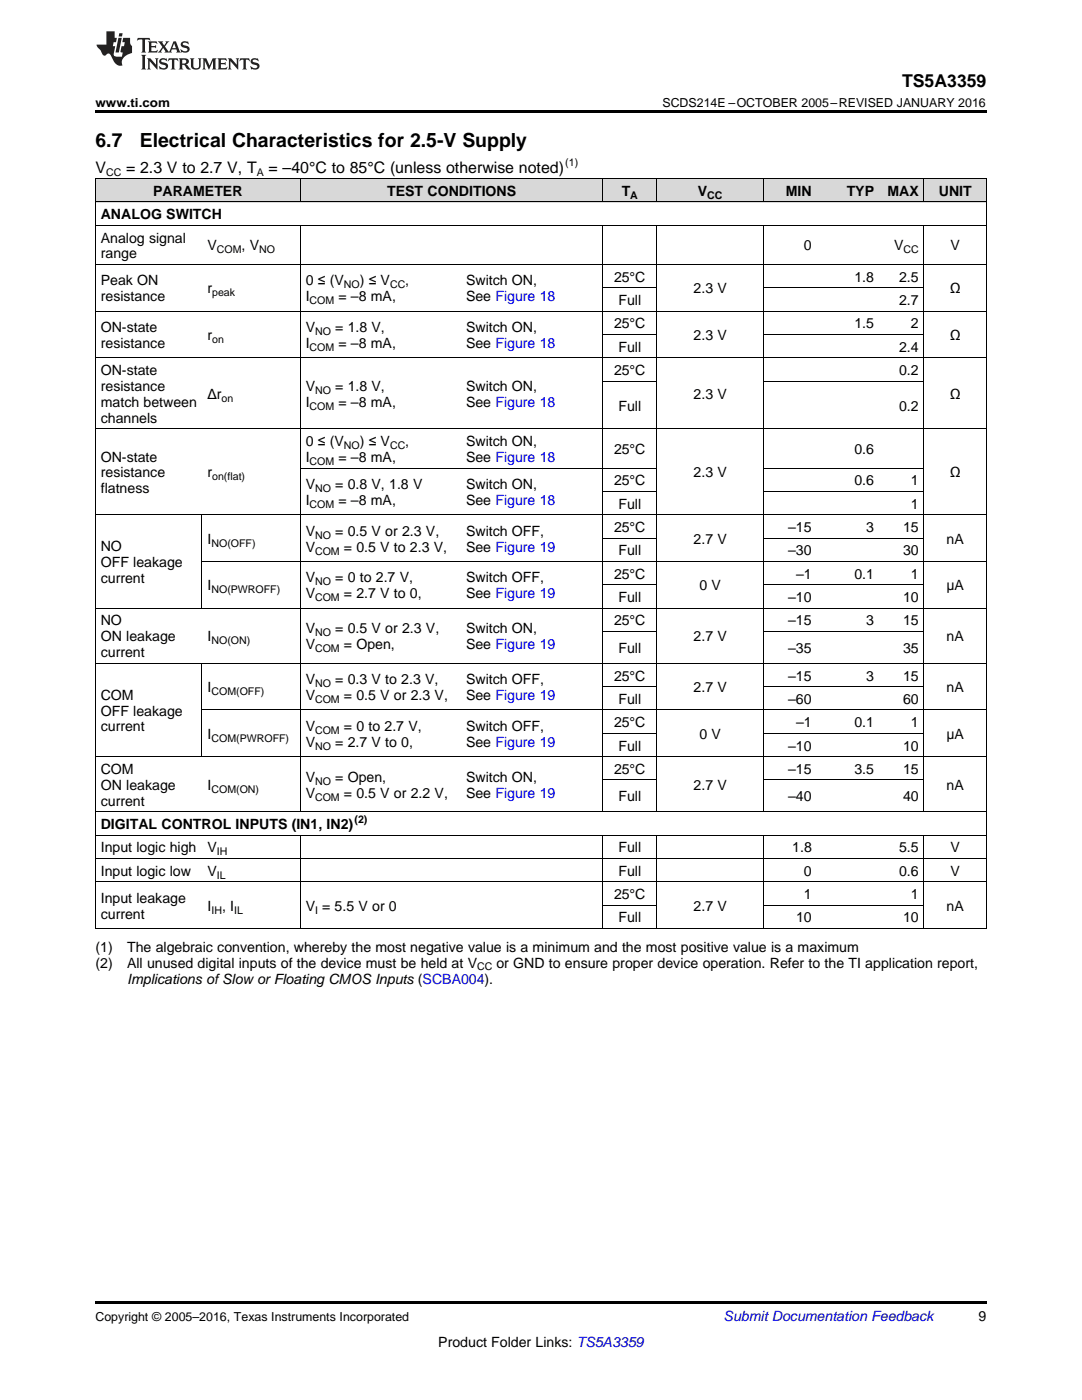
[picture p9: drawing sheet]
<svg xmlns="http://www.w3.org/2000/svg" width="216mm" height="279mm" viewBox="0 0 216 279" stroke-linecap="round" stroke-linejoin="round" font-family="sans-serif">
<defs><g id="words">
<g font-size="3.9">
<text x="19" y="29.3">6.7</text>
<text x="27.9" y="29.3">Electrical Characteristics for 2.5-V Supply</text>
</g>
<text font-size="3.5" x="180" y="17.3">TS5A3359</text>
<g font-size="3.2">
<text x="19" y="34.4">V</text>
<text x="25.2" y="34.4">= 2.3 V to 2.7 V, T</text>
<text x="53.6" y="34.4">= –40°C to 85°C (unless otherwise noted)</text>
</g>
<g font-size="2.8">
<text x="30.6" y="39.1">PARAMETER</text>
<text x="77.3" y="39.1">TEST CONDITIONS</text>
<text x="124.1" y="39.1">T</text>
<text x="139.2" y="39.1">V</text>
<text x="156.8" y="39.1">MIN</text>
<text x="168.9" y="39.1">TYP</text>
<text x="177.1" y="39.1">MAX</text>
<text x="187.3" y="39.1">UNIT</text>
<text x="20.1" y="43.7">ANALOG SWITCH</text>
<text x="20.1" y="48.4">Analog signal</text>
<text x="20.1" y="51.6">range</text>
<text x="41.4" y="50">V</text>
<text x="48.2" y="50">, V</text>
<text x="160.4" y="50">0</text>
<text x="178.4" y="50">V</text>
<text x="189.7" y="50">V</text>
<text x="20.1" y="57">Peak ON</text>
<text x="41.4" y="58.6">r</text>
<text x="61" y="57">0 ≤ (V</text>
<text x="71.8" y="57">) ≤ V</text>
<text x="80.9" y="57">,</text>
<text x="93" y="57">Switch ON,</text>
<text x="122.5" y="56.2">25°C</text>
<text x="138.4" y="58.6">2.3 V</text>
<text x="170.5" y="56.2">1.8</text>
<text x="179.4" y="56.2">2.5</text>
<text x="189.5" y="58.6">Ω</text>
<text x="20.1" y="60.1">resistance</text>
<text x="61" y="60.1">I</text>
<text x="67.5" y="60.1">= –8 mA,</text>
<text x="93" y="60.1">See Figure 18</text>
<text x="122.5" y="65.5">25°C</text>
<text x="123.4" y="60.9">Full</text>
<text x="170.5" y="65.5">1.5</text>
<text x="179.4" y="60.9">2.7</text>
<text x="181.8" y="65.5">2</text>
<text x="20.1" y="66.3">ON-state</text>
<text x="20.1" y="69.5">resistance</text>
<text x="41.4" y="67.9">r</text>
<text x="61" y="66.3">V</text>
<text x="61" y="69.5">I</text>
<text x="66.9" y="66.3">= 1.8 V,</text>
<text x="67.5" y="69.5">= –8 mA,</text>
<text x="93" y="66.3">Switch ON,</text>
<text x="93" y="69.5">See Figure 18</text>
<text x="123.4" y="70.2">Full</text>
<text x="138.4" y="67.9">2.3 V</text>
<text x="179.4" y="70.2">2.4</text>
<text x="189.5" y="67.9">Ω</text>
<text x="20.1" y="74.9">ON-state</text>
<text x="122.5" y="74.9">25°C</text>
<text x="179.4" y="74.9">0.2</text>
<text x="20.1" y="78">resistance</text>
<text x="20.1" y="81.2">match between</text>
<text x="41.4" y="79.6">Δr</text>
<text x="61" y="78">V</text>
<text x="61" y="81.2">I</text>
<text x="66.9" y="78">= 1.8 V,</text>
<text x="67.5" y="81.2">= –8 mA,</text>
<text x="93" y="78">Switch ON,</text>
<text x="93" y="81.2">See Figure 18</text>
<text x="123.4" y="82">Full</text>
<text x="138.4" y="79.6">2.3 V</text>
<text x="179.4" y="82">0.2</text>
<text x="189.5" y="79.6">Ω</text>
<text x="20.1" y="84.4">channels</text>
<text x="61" y="89">0 ≤ (V</text>
<text x="71.8" y="89">) ≤ V</text>
<text x="80.9" y="89">,</text>
<text x="93" y="89">Switch ON,</text>
<text x="20.1" y="92.1">ON-state</text>
<text x="20.1" y="95.3">resistance</text>
<text x="41.4" y="95.3">r</text>
<text x="61" y="92.2">I</text>
<text x="67.5" y="92.2">= –8 mA,</text>
<text x="93" y="92.2">See Figure 18</text>
<text x="122.5" y="90.6">25°C</text>
<text x="138.4" y="95.3">2.3 V</text>
<text x="170.5" y="90.6">0.6</text>
<text x="189.5" y="95.3">Ω</text>
<text x="20.1" y="98.5">flatness</text>
<text x="61" y="97.6">V</text>
<text x="61" y="100.8">I</text>
<text x="66.9" y="97.6">= 0.8 V, 1.8 V</text>
<text x="67.5" y="100.8">= –8 mA,</text>
<text x="93" y="97.6">Switch ON,</text>
<text x="93" y="100.8">See Figure 18</text>
<text x="122.5" y="96.9">25°C</text>
<text x="123.4" y="101.5">Full</text>
<text x="170.5" y="96.9">0.6</text>
<text x="181.8" y="96.9">1</text>
<text x="181.8" y="101.5">1</text>
<text x="61" y="106.9">V</text>
<text x="66.9" y="106.9">= 0.5 V or 2.3 V,</text>
<text x="93" y="106.9">Switch OFF,</text>
<text x="122.5" y="106.2">25°C</text>
<text x="157.3" y="106.2">–15</text>
<text x="172.9" y="106.2">3</text>
<text x="180.2" y="106.2">15</text>
<text x="20.1" y="110">NO</text>
<text x="20.1" y="113.2">OFF leakage</text>
<text x="41.4" y="108.5">I</text>
<text x="61" y="110.1">V</text>
<text x="68.6" y="110.1">= 0.5 V to 2.3 V,</text>
<text x="93" y="110.1">See Figure 19</text>
<text x="123.4" y="110.8">Full</text>
<text x="138.4" y="108.5">2.7 V</text>
<text x="157.3" y="110.8">–30</text>
<text x="180.2" y="110.8">30</text>
<text x="188.9" y="108.5">nA</text>
<text x="20.1" y="116.3">current</text>
<text x="41.4" y="117.8">I</text>
<text x="61" y="116.2">V</text>
<text x="61" y="119.4">V</text>
<text x="66.9" y="116.2">= 0 to 2.7 V,</text>
<text x="68.6" y="119.4">= 2.7 V to 0,</text>
<text x="93" y="116.2">Switch OFF,</text>
<text x="93" y="119.4">See Figure 19</text>
<text x="122.5" y="115.5">25°C</text>
<text x="139.6" y="117.8">0 V</text>
<text x="158.9" y="115.5">–1</text>
<text x="170.5" y="115.5">0.1</text>
<text x="181.8" y="115.5">1</text>
<text x="188.8" y="117.8">μA</text>
<text x="20.1" y="124.8">NO</text>
<text x="122.5" y="124.8">25°C</text>
<text x="123.4" y="120.2">Full</text>
<text x="157.3" y="120.2">–10</text>
<text x="157.3" y="124.8">–15</text>
<text x="172.9" y="124.8">3</text>
<text x="180.2" y="120.2">10</text>
<text x="180.2" y="124.8">15</text>
<text x="20.1" y="128">ON leakage</text>
<text x="20.1" y="131.2">current</text>
<text x="41.4" y="128">I</text>
<text x="61" y="126.4">V</text>
<text x="61" y="129.6">V</text>
<text x="66.9" y="126.4">= 0.5 V or 2.3 V,</text>
<text x="68.6" y="129.6">= Open,</text>
<text x="93" y="126.4">Switch ON,</text>
<text x="93" y="129.6">See Figure 19</text>
<text x="123.4" y="130.3">Full</text>
<text x="138.4" y="128">2.7 V</text>
<text x="157.3" y="130.3">–35</text>
<text x="180.2" y="130.3">35</text>
<text x="188.9" y="128">nA</text>
<text x="61" y="136.6">V</text>
<text x="66.9" y="136.6">= 0.3 V to 2.3 V,</text>
<text x="93" y="136.6">Switch OFF,</text>
<text x="122.5" y="135.8">25°C</text>
<text x="157.3" y="135.8">–15</text>
<text x="172.9" y="135.8">3</text>
<text x="180.2" y="135.8">15</text>
<text x="20.1" y="139.6">COM</text>
<text x="20.1" y="142.8">OFF leakage</text>
<text x="41.4" y="138.1">I</text>
<text x="61" y="139.7">V</text>
<text x="68.6" y="139.7">= 0.5 V or 2.3 V,</text>
<text x="93" y="139.7">See Figure 19</text>
<text x="123.4" y="140.5">Full</text>
<text x="138.4" y="138.1">2.7 V</text>
<text x="157.3" y="140.5">–60</text>
<text x="180.2" y="140.5">60</text>
<text x="188.9" y="138.1">nA</text>
<text x="20.1" y="146">current</text>
<text x="41.4" y="147.5">I</text>
<text x="61" y="145.9">V</text>
<text x="61" y="149">V</text>
<text x="66.9" y="149">= 2.7 V to 0,</text>
<text x="68.6" y="145.9">= 0 to 2.7 V,</text>
<text x="93" y="145.9">Switch OFF,</text>
<text x="93" y="149">See Figure 19</text>
<text x="122.5" y="145.1">25°C</text>
<text x="123.4" y="149.8">Full</text>
<text x="139.6" y="147.5">0 V</text>
<text x="157.3" y="149.8">–10</text>
<text x="158.9" y="145.1">–1</text>
<text x="170.5" y="145.1">0.1</text>
<text x="180.2" y="149.8">10</text>
<text x="181.8" y="145.1">1</text>
<text x="188.8" y="147.5">μA</text>
<text x="20.1" y="154.4">COM</text>
<text x="122.5" y="154.4">25°C</text>
<text x="157.3" y="154.4">–15</text>
<text x="170.5" y="154.4">3.5</text>
<text x="180.2" y="154.4">15</text>
<text x="20.1" y="157.6">ON leakage</text>
<text x="20.1" y="160.8">current</text>
<text x="41.4" y="157.6">I</text>
<text x="61" y="156">V</text>
<text x="61" y="159.2">V</text>
<text x="66.9" y="156">= Open,</text>
<text x="68.6" y="159.2">= 0.5 V or 2.2 V,</text>
<text x="93" y="156">Switch ON,</text>
<text x="93" y="159.2">See Figure 19</text>
<text x="123.4" y="159.9">Full</text>
<text x="138.4" y="157.6">2.7 V</text>
<text x="157.3" y="159.9">–40</text>
<text x="180.2" y="159.9">40</text>
<text x="188.9" y="157.6">nA</text>
<text x="20.1" y="165.5">DIGITAL CONTROL INPUTS (IN1, IN2)</text>
<text x="20.1" y="170.1">Input logic high</text>
<text x="41.4" y="170.1">V</text>
<text x="123.4" y="170.1">Full</text>
<text x="158.1" y="170.1">1.8</text>
<text x="179.4" y="170.1">5.5</text>
<text x="189.7" y="170.1">V</text>
<text x="20.1" y="174.8">Input logic low</text>
<text x="41.4" y="174.8">V</text>
<text x="122.5" y="179.4">25°C</text>
<text x="123.4" y="174.8">Full</text>
<text x="160.4" y="174.8">0</text>
<text x="160.4" y="179.4">1</text>
<text x="179.4" y="174.8">0.6</text>
<text x="181.8" y="179.4">1</text>
<text x="189.7" y="174.8">V</text>
<text x="20.1" y="180.2">Input leakage</text>
<text x="20.1" y="183.3">current</text>
<text x="41.4" y="181.8">I</text>
<text x="44.3" y="181.8">, I</text>
<text x="61" y="181.8">V = 5.5 V or 0</text>
<text x="123.4" y="184.1">Full</text>
<text x="138.4" y="181.8">2.7 V</text>
<text x="158.9" y="184.1">10</text>
<text x="180.2" y="184.1">10</text>
<text x="188.9" y="181.8">nA</text>
<text x="19" y="189.9">(1)</text>
<text x="25.4" y="189.9">The algebraic convention, whereby the most negative value is a minimum and the most positive value is a maximum</text>
<text x="19" y="193.1">(2)</text>
<text x="25.4" y="193.1">All unused digital inputs of the device must be held at V</text>
<text x="25.4" y="196.3">Implications ofSlow or Floating CMOS Inputs (SCBA004).</text>
<text x="99.1" y="193.1">or GND to ensure proper device operation. Refer to the TI application report,</text>
<text x="195.3" y="263.6">9</text>
<text x="87.5" y="268.9">Product Folder Links: TS5A3359</text>
</g>
<text font-size="2.8" fill="#0000c8" x="144.4" y="263.6">Submit Documentation Feedback</text>
<g font-size="2.5">
<text x="19" y="21.4">www.ti.com</text>
<text x="132.2" y="21.4">SCDS214E –OCTOBER 2005–REVISED JANUARY 2016</text>
<text x="19" y="263.6">Copyright © 2005–2016, Texas Instruments Incorporated</text>
</g>
<g font-size="2.1">
<text x="21.2" y="35.1">CC</text>
<text x="51.2" y="35.1">A</text>
<text x="112.8" y="33.2">(1)</text>
<text x="125.8" y="39.7">A</text>
<text x="141.1" y="39.7">CC</text>
<text x="43.3" y="50.6">COM</text>
<text x="51.7" y="50.6">NO</text>
<text x="180.3" y="50.6">CC</text>
<text x="42.3" y="59.1">peak</text>
<text x="68.6" y="57.5">NO</text>
<text x="77.8" y="57.5">CC</text>
<text x="61.8" y="60.7">COM</text>
<text x="42.3" y="68.4">on</text>
<text x="61.8" y="70">COM</text>
<text x="62.9" y="66.9">NO</text>
<text x="44.2" y="80.2">on</text>
<text x="61.8" y="81.8">COM</text>
<text x="62.9" y="78.6">NO</text>
<text x="68.6" y="89.6">NO</text>
<text x="77.8" y="89.6">CC</text>
<text x="42.3" y="95.8">on(flat)</text>
<text x="61.8" y="92.8">COM</text>
<text x="61.8" y="101.4">COM</text>
<text x="62.9" y="98.2">NO</text>
<text x="62.9" y="107.5">NO</text>
<text x="42.2" y="109.1">NO(OFF)</text>
<text x="62.9" y="110.7">COM</text>
<text x="42.2" y="118.4">NO(PWROFF)</text>
<text x="62.9" y="116.8">NO</text>
<text x="62.9" y="120">COM</text>
<text x="42.2" y="128.6">NO(ON)</text>
<text x="62.9" y="127">NO</text>
<text x="62.9" y="130.1">COM</text>
<text x="62.9" y="137.1">NO</text>
<text x="42.2" y="138.7">COM(OFF)</text>
<text x="62.9" y="140.3">COM</text>
<text x="42.2" y="148">COM(PWROFF)</text>
<text x="62.9" y="146.4">COM</text>
<text x="62.9" y="149.6">NO</text>
<text x="42.2" y="158.2">COM(ON)</text>
<text x="62.9" y="156.6">NO</text>
<text x="62.9" y="159.8">COM</text>
<text x="70.7" y="164.3">(2)</text>
<text x="43.3" y="170.7">IH</text>
<text x="43.3" y="175.3">IL</text>
<text x="42.2" y="182.3">IH</text>
<text x="46.7" y="182.3">IL</text>
<text x="62.9" y="182.3">I</text>
<text x="95.2" y="193.7">CC</text>
</g>
</g></defs>
<g fill="#d8d8d8">
<path d="M19 35.7h21.4v4.7h-21.4z"/>
<path d="M40.4 35.7h19.5v4.7h-19.5z"/>
<path d="M59.9 35.7h32v4.7h-32z"/>
<path d="M91.9 35.7h28.5v4.7h-28.5z"/>
<path d="M120.4 35.7h10.7v4.7h-10.7z"/>
<path d="M131.1 35.7h21.3v4.7h-21.3z"/>
<path d="M152.4 35.7h10.7v4.7h-10.7z"/>
<path d="M163.1 35.7h12.4v4.7h-12.4z"/>
<path d="M175.5 35.7h8.9v4.7h-8.9z"/>
<path d="M184.4 35.7h12.4v4.7h-12.4z"/>
</g>
<path d="M19 22h177.8v.5h-177.8zM19 259.7h177.8v.5h-177.8z" fill="#000"/>
<g fill="none" stroke="#000" stroke-width=".2">
<path d="M19 35.6l177.8 .1v149.6M19.1 35.7v149.6M59.9 35.7v4.7M120.3 35.7v4.7M131 35.7v4.7M152.3 35.7v4.7M184.3 35.7v4.7M19 52.8h177.8M19 45h177.8M19 40.3h177.8M59.9 45v117.1M120.3 45v117.1"/>
<path d="M120.4 57.4h10.6M131 45v117.1M152.3 45v117.1M152.4 57.4h32M184.3 45v117.1M19 71.4h177.8M19 62.1h177.8M120.4 76.1h10.6M120.4 66.8h10.6M152.4 76.1h32M152.4 66.8h32M19 85.6h177.8"/>
<path d="M59.9 93.4h71.1M120.4 98.1h10.6M152.4 98.1h32M152.4 93.4h32M19 102.7h177.8M40.3 102.8v18.6M40.4 112.1h156.4M120.4 116.7h10.6M120.4 107.4h10.6M152.4 116.7h32M152.4 107.4h32M19 132.4h177.8"/>
<path d="M19 121.4h177.8M40.3 132.4v18.7M120.4 137h10.6M120.4 126h10.6M152.4 137h32M152.4 126h32M19 151h177.8M40.4 141.7h156.4M120.4 155.7h10.6M120.4 146.3h10.6M152.4 155.7h32M152.4 146.3h32"/>
<path d="M19 176h177.8M19 171.3h177.8M19 166.7h177.8M19 162h177.8M59.9 166.7v18.6M120.3 166.7v18.6M131 166.7v18.6M152.3 166.7v18.6M184.3 166.7v18.6M19 185.3h177.8M120.4 180.6h10.6M152.4 180.6h32"/>
</g>
<g fill="#231f20">
<path d="M27.5 7.6l-.1 .5 .4-.2h.6v.1v2.1l-.2 .4h1l-.3-.4v-2.1l.1-.1h.5l.5 .2-.2-.5zM29.5 8.3l.2 .3v1.5l-.2 .4h1.8l.2-.6a1.04 1.04 0 0 1-1.3 .2v-.7h.6l.3 .2v-.6l-.3 .2h-.6v-.6l.8-.1 .4 .3-.2-.5zM31.5 8.3l.9 1.1-.9 1.1h.8l-.2-.2 .5-.7 .4 .7-.2 .2h1.5l-.1-.2 .1-.4h.9l.1 .4-.2 .2h1l-.3-.3-.7-1.9h-.5l-.9 2-.8-1 .9-1h-.8l.1 .3-.3 .5-.4-.6 .2-.2zM34.7 8.6l.4 1h-.7zM36.3 8.4a.63 .63 0 0 0-.2 .7 .63 .63 0 0 0 .6 .4l.6 .2 .1 .2a.75 .75 0 0 1-.7 .4 .75 .75 0 0 1-.6-.5l.1 .7 .1-.1a1.11 1.11 0 0 0 1.5-.6 1.13 1.13 0 0 0-1.2-.8l-.1-.4a1.04 1.04 0 0 1 1.2 .2l-.2-.5-.1 .1-.5-.2zM28.2 10.9l.2 .4v2.2l-.2 .4h1l-.3-.4v-2.2l.3-.4zM29.3 11.6l.3 .4v1.5l-.3 .4h.8l-.2-.4v-1.3l1.5 1.7v-1.9l.2-.4h-.7l.2 .4v.9l-1.1-1.3zM32 11.8a.62 .62 0 0 0-.2 .7 .62 .62 0 0 0 .6 .4l.6 .1 .1 .3a.76 .76 0 0 1-.7 .3 .76 .76 0 0 1-.6-.4l.1 .7 .1-.1a1.11 1.11 0 0 0 1.5-.6 1.13 1.13 0 0 0-1.2-.8l-.1-.4a1.04 1.04 0 0 1 1.2 .2l-.2-.6-.1 .1-.5-.1zM33.7 11.6l-.2 .6a.61 .61 0 0 1 .8-.3v1.6l-.2 .4h.9l-.2-.4v-1.6a.63 .63 0 0 1 .8 .3l-.2-.6zM35.6 11.6l.3 .4v1.5l-.3 .4h1l-.2-.2v-.8l.5 .2a.76 .76 0 0 0 1.2 .7l-1-1a.58 .58 0 0 0 .6-.5 .58 .58 0 0 0-.5-.6zM36.4 11.9h.1a.45 .45 0 0 1 .5 .1 .45 .45 0 0 1 .1 .5l-.7 .2zM37.9 11.6l.2 .2a2.17 2.17 0 0 0 .3 1.9 .99 .99 0 0 0 1.6-.6v-1.1l.2-.4h-.7l.2 .2a1.92 1.92 0 0 1-.2 1.8 .6 .6 0 0 1-.9-.5v-1.1l.2-.4zM40.4 11.6l.2 .4v1.5l-.2 .4h.7l-.2-.4v-1.4l.8 1.8 .8-1.8v1.4l-.2 .4h.9l-.2-.4v-1.5l.2-.4h-.8l-.6 1.5-.6-1.5zM43.4 11.6l.2 .4v1.5l-.2 .4h1.8l.2-.6a1.04 1.04 0 0 1-1.3 .1v-.6h.5l.4 .2v-.6l-.4 .2h-.5v-.7h.8l.3 .3-.1-.6zM45.5 11.6l.2 .4v1.5l-.2 .4h.7l-.2-.4v-1.3l1.5 1.7v-1.9l.2-.4h-.7l.2 .4v.9l-1.1-1.3zM47.9 11.6l-.1 .6a.61 .61 0 0 1 .8-.3v1.6l-.3 .4h1l-.3-.4 .1-1.6a.63 .63 0 0 1 .7 .3l-.1-.6zM50.2 11.8a.62 .62 0 0 0-.2 .7 .62 .62 0 0 0 .6 .4l.6 .1 .2 .3a.76 .76 0 0 1-.8 .3 .76 .76 0 0 1-.6-.4l.1 .7 .2-.1a1.11 1.11 0 0 0 1.5-.6 1.13 1.13 0 0 0-1.3-.8l-.1-.4a1.04 1.04 0 0 1 1.2 .2l-.1-.6-.2 .1-.5-.1z"/>
<path d="M21.2 6.3v2.6h-1.9l.1 .4 .7 .9a.91 .91 0 0 0 1 .8 .56 .56 0 0 1 .5-.3 .56 .56 0 0 1 .5 .3l.4 .8a1.53 1.53 0 0 0 1.9 1.2 1.54 1.54 0 0 1 1-2.1l.9-.3v-1.4a1.52 1.52 0 0 1-.3-1.6h-1.4l-.2 .8h.5l-.2 .8h-.4l-.2 1v.2l.4 .1-.2 .8a1.93 1.93 0 0 1-1.6-.3l.3-1.8h-.5l.2-.8h.4l.2-.8h-.4v-1.3zM23.6 7.6l-.6 2.9h.7l.6-2.9zM23.8 6.6l-.1 .7h.6l.2-.7z"/>
</g>
<use href="#words"/>
</svg>
